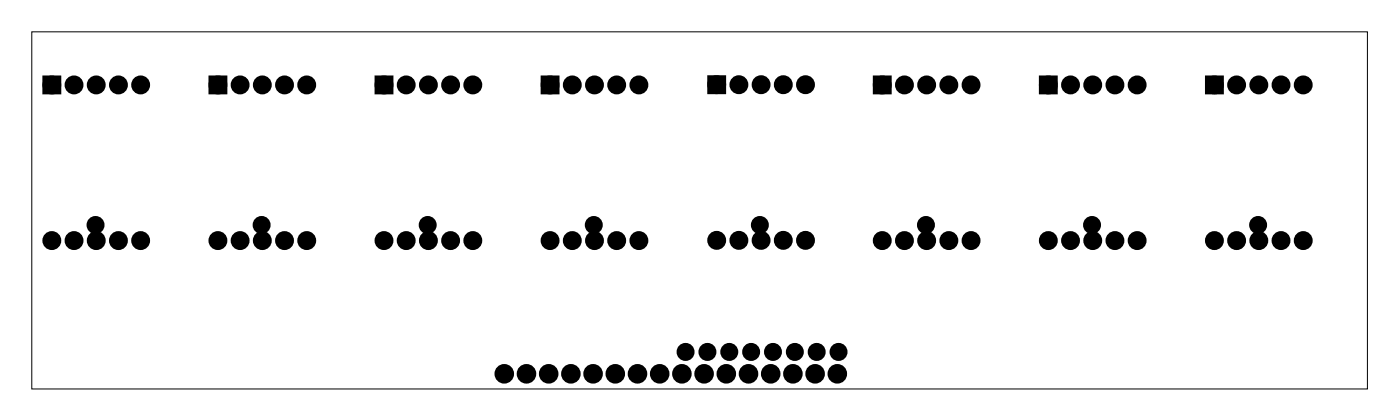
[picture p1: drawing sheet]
<svg xmlns="http://www.w3.org/2000/svg" width="160mm" height="48mm" viewBox="0 0 160 48" stroke-linecap="round" stroke-linejoin="round" font-family="sans-serif">
<path d="M3.6 3.6h152.8v40.8h-152.8z" fill="none" stroke="#000" stroke-width=".11"/>
<path d="M5.2 9h1.4v1.4h-1.4zM24.2 9h1.4v1.4h-1.4zM43.2 9h1.4v1.4h-1.4zM62.2 9h1.4v1.4h-1.4zM81.3 9h1.4v1.4h-1.4zM100.2 9h1.4v1.4h-1.4zM119.2 9h1.4v1.4h-1.4zM138.2 9h1.4v1.4h-1.4z" fill="#000"/>
<g fill="none" stroke="#000" stroke-width=".76" stroke-linecap="butt">
<path d="M5.2 9h1.4v1.4h-1.4zM24.2 9h1.4v1.4h-1.4zM43.2 9h1.4v1.4h-1.4zM62.2 9h1.4v1.4h-1.4zM81.3 9h1.4v1.4h-1.4zM100.2 9h1.4v1.4h-1.4zM119.2 9h1.4v1.4h-1.4zM138.2 9h1.4v1.4h-1.4z"/>
<circle cx="5.9" cy="9.7" r=".7"/>
<circle cx="8.5" cy="9.7" r=".7"/>
<circle cx="11" cy="9.7" r=".7"/>
<circle cx="13.6" cy="9.7" r=".7"/>
<circle cx="16.1" cy="9.7" r=".7"/>
<circle cx="24.9" cy="9.7" r=".7"/>
<circle cx="27.5" cy="9.7" r=".7"/>
<circle cx="30" cy="9.7" r=".7"/>
<circle cx="32.6" cy="9.7" r=".7"/>
<circle cx="35.1" cy="9.7" r=".7"/>
<circle cx="43.9" cy="9.7" r=".7"/>
<circle cx="46.5" cy="9.7" r=".7"/>
<circle cx="49" cy="9.7" r=".7"/>
<circle cx="51.6" cy="9.7" r=".7"/>
<circle cx="54.1" cy="9.7" r=".7"/>
<circle cx="62.9" cy="9.7" r=".7"/>
<circle cx="65.5" cy="9.7" r=".7"/>
<circle cx="68" cy="9.7" r=".7"/>
<circle cx="70.6" cy="9.7" r=".7"/>
<circle cx="73.1" cy="9.7" r=".7"/>
<circle cx="82" cy="9.7" r=".7"/>
<circle cx="84.5" cy="9.7" r=".7"/>
<circle cx="87.1" cy="9.7" r=".7"/>
<circle cx="89.6" cy="9.7" r=".7"/>
<circle cx="92.2" cy="9.7" r=".7"/>
<circle cx="100.9" cy="9.7" r=".7"/>
<circle cx="103.5" cy="9.7" r=".7"/>
<circle cx="106" cy="9.7" r=".7"/>
<circle cx="108.6" cy="9.7" r=".7"/>
<circle cx="111.1" cy="9.7" r=".7"/>
<circle cx="119.9" cy="9.7" r=".7"/>
<circle cx="122.5" cy="9.7" r=".7"/>
<circle cx="125" cy="9.7" r=".7"/>
<circle cx="127.6" cy="9.7" r=".7"/>
<circle cx="130.1" cy="9.7" r=".7"/>
<circle cx="138.9" cy="9.7" r=".7"/>
<circle cx="141.5" cy="9.7" r=".7"/>
<circle cx="144" cy="9.7" r=".7"/>
<circle cx="146.6" cy="9.7" r=".7"/>
<circle cx="149.1" cy="9.7" r=".7"/>
<circle cx="5.9" cy="27.5" r=".7"/>
<circle cx="8.5" cy="27.5" r=".7"/>
<circle cx="11" cy="27.5" r=".7"/>
<circle cx="13.6" cy="27.5" r=".7"/>
<circle cx="16.1" cy="27.5" r=".7"/>
<circle cx="24.9" cy="27.5" r=".7"/>
<circle cx="27.5" cy="27.5" r=".7"/>
<circle cx="30" cy="27.5" r=".7"/>
<circle cx="32.6" cy="27.5" r=".7"/>
<circle cx="35.1" cy="27.5" r=".7"/>
<circle cx="43.9" cy="27.5" r=".7"/>
<circle cx="46.5" cy="27.5" r=".7"/>
<circle cx="49" cy="27.5" r=".7"/>
<circle cx="51.6" cy="27.5" r=".7"/>
<circle cx="54.1" cy="27.5" r=".7"/>
<circle cx="62.9" cy="27.5" r=".7"/>
<circle cx="65.5" cy="27.5" r=".7"/>
<circle cx="68" cy="27.5" r=".7"/>
<circle cx="70.6" cy="27.5" r=".7"/>
<circle cx="73.1" cy="27.5" r=".7"/>
<circle cx="82" cy="27.5" r=".7"/>
<circle cx="84.5" cy="27.5" r=".7"/>
<circle cx="87.1" cy="27.5" r=".7"/>
<circle cx="89.6" cy="27.5" r=".7"/>
<circle cx="92.2" cy="27.5" r=".7"/>
<circle cx="100.9" cy="27.5" r=".7"/>
<circle cx="103.5" cy="27.5" r=".7"/>
<circle cx="106" cy="27.5" r=".7"/>
<circle cx="108.6" cy="27.5" r=".7"/>
<circle cx="111.1" cy="27.5" r=".7"/>
<circle cx="119.9" cy="27.5" r=".7"/>
<circle cx="122.5" cy="27.5" r=".7"/>
<circle cx="125" cy="27.5" r=".7"/>
<circle cx="127.6" cy="27.5" r=".7"/>
<circle cx="130.1" cy="27.5" r=".7"/>
<circle cx="138.9" cy="27.5" r=".7"/>
<circle cx="141.5" cy="27.5" r=".7"/>
<circle cx="144" cy="27.5" r=".7"/>
<circle cx="146.6" cy="27.5" r=".7"/>
<circle cx="149.1" cy="27.5" r=".7"/>
<circle cx="57.7" cy="42.7" r=".74"/>
<circle cx="60.2" cy="42.7" r=".74"/>
<circle cx="62.8" cy="42.7" r=".74"/>
<circle cx="65.3" cy="42.7" r=".74"/>
<circle cx="67.9" cy="42.7" r=".74"/>
<circle cx="70.4" cy="42.7" r=".74"/>
<circle cx="72.9" cy="42.7" r=".74"/>
<circle cx="75.5" cy="42.7" r=".74"/>
<circle cx="78" cy="42.7" r=".74"/>
<circle cx="80.6" cy="42.7" r=".74"/>
<circle cx="83.1" cy="42.7" r=".74"/>
<circle cx="85.6" cy="42.7" r=".74"/>
<circle cx="88.2" cy="42.7" r=".74"/>
<circle cx="90.7" cy="42.7" r=".74"/>
<circle cx="93.3" cy="42.7" r=".74"/>
<circle cx="95.8" cy="42.7" r=".74"/>
</g>
<g fill="#000">
<circle cx="5.9" cy="9.7" r=".7"/>
<circle cx="8.5" cy="9.7" r=".7"/>
<circle cx="11" cy="9.7" r=".7"/>
<circle cx="13.6" cy="9.7" r=".7"/>
<circle cx="16.1" cy="9.7" r=".7"/>
<circle cx="24.9" cy="9.7" r=".7"/>
<circle cx="27.5" cy="9.7" r=".7"/>
<circle cx="30" cy="9.7" r=".7"/>
<circle cx="32.6" cy="9.7" r=".7"/>
<circle cx="35.1" cy="9.7" r=".7"/>
<circle cx="43.9" cy="9.7" r=".7"/>
<circle cx="46.5" cy="9.7" r=".7"/>
<circle cx="49" cy="9.7" r=".7"/>
<circle cx="51.6" cy="9.7" r=".7"/>
<circle cx="54.1" cy="9.7" r=".7"/>
<circle cx="62.9" cy="9.7" r=".7"/>
<circle cx="65.5" cy="9.7" r=".7"/>
<circle cx="68" cy="9.7" r=".7"/>
<circle cx="70.6" cy="9.7" r=".7"/>
<circle cx="73.1" cy="9.7" r=".7"/>
<circle cx="82" cy="9.7" r=".7"/>
<circle cx="84.5" cy="9.7" r=".7"/>
<circle cx="87.1" cy="9.7" r=".7"/>
<circle cx="89.6" cy="9.7" r=".7"/>
<circle cx="92.2" cy="9.7" r=".7"/>
<circle cx="100.9" cy="9.7" r=".7"/>
<circle cx="103.5" cy="9.7" r=".7"/>
<circle cx="106" cy="9.7" r=".7"/>
<circle cx="108.6" cy="9.7" r=".7"/>
<circle cx="111.1" cy="9.7" r=".7"/>
<circle cx="119.9" cy="9.7" r=".7"/>
<circle cx="122.5" cy="9.7" r=".7"/>
<circle cx="125" cy="9.7" r=".7"/>
<circle cx="127.6" cy="9.7" r=".7"/>
<circle cx="130.1" cy="9.7" r=".7"/>
<circle cx="138.9" cy="9.7" r=".7"/>
<circle cx="141.5" cy="9.7" r=".7"/>
<circle cx="144" cy="9.7" r=".7"/>
<circle cx="146.6" cy="9.7" r=".7"/>
<circle cx="149.1" cy="9.7" r=".7"/>
<circle cx="5.9" cy="27.5" r=".7"/>
<circle cx="8.5" cy="27.5" r=".7"/>
<circle cx="10.9" cy="25.7" r=".65"/>
<circle cx="11" cy="27.5" r=".7"/>
<circle cx="13.6" cy="27.5" r=".7"/>
<circle cx="16.1" cy="27.5" r=".7"/>
<circle cx="24.9" cy="27.5" r=".7"/>
<circle cx="27.5" cy="27.5" r=".7"/>
<circle cx="29.9" cy="25.7" r=".65"/>
<circle cx="30" cy="27.5" r=".7"/>
<circle cx="32.6" cy="27.5" r=".7"/>
<circle cx="35.1" cy="27.5" r=".7"/>
<circle cx="43.9" cy="27.5" r=".7"/>
<circle cx="46.5" cy="27.5" r=".7"/>
<circle cx="48.9" cy="25.7" r=".65"/>
<circle cx="49" cy="27.5" r=".7"/>
<circle cx="51.6" cy="27.5" r=".7"/>
<circle cx="54.1" cy="27.5" r=".7"/>
<circle cx="62.9" cy="27.5" r=".7"/>
<circle cx="65.5" cy="27.5" r=".7"/>
<circle cx="67.9" cy="25.7" r=".65"/>
<circle cx="68" cy="27.5" r=".7"/>
<circle cx="70.6" cy="27.5" r=".7"/>
<circle cx="73.1" cy="27.5" r=".7"/>
<circle cx="82" cy="27.5" r=".7"/>
<circle cx="84.5" cy="27.5" r=".7"/>
<circle cx="86.9" cy="25.7" r=".65"/>
<circle cx="87.1" cy="27.5" r=".7"/>
<circle cx="89.6" cy="27.5" r=".7"/>
<circle cx="92.2" cy="27.5" r=".7"/>
<circle cx="100.9" cy="27.5" r=".7"/>
<circle cx="103.5" cy="27.5" r=".7"/>
<circle cx="105.9" cy="25.7" r=".65"/>
<circle cx="106" cy="27.5" r=".7"/>
<circle cx="108.6" cy="27.5" r=".7"/>
<circle cx="111.1" cy="27.5" r=".7"/>
<circle cx="119.9" cy="27.5" r=".7"/>
<circle cx="122.5" cy="27.5" r=".7"/>
<circle cx="124.9" cy="25.7" r=".65"/>
<circle cx="125" cy="27.5" r=".7"/>
<circle cx="127.6" cy="27.5" r=".7"/>
<circle cx="130.1" cy="27.5" r=".7"/>
<circle cx="138.9" cy="27.5" r=".7"/>
<circle cx="141.5" cy="27.5" r=".7"/>
<circle cx="143.9" cy="25.7" r=".65"/>
<circle cx="144" cy="27.5" r=".7"/>
<circle cx="146.6" cy="27.5" r=".7"/>
<circle cx="149.1" cy="27.5" r=".7"/>
<circle cx="57.7" cy="42.7" r=".74"/>
<circle cx="60.2" cy="42.7" r=".74"/>
<circle cx="62.8" cy="42.7" r=".74"/>
<circle cx="65.3" cy="42.7" r=".74"/>
<circle cx="67.9" cy="42.7" r=".74"/>
<circle cx="70.4" cy="42.7" r=".74"/>
<circle cx="72.9" cy="42.7" r=".74"/>
<circle cx="75.5" cy="42.7" r=".74"/>
<circle cx="78" cy="42.7" r=".74"/>
<circle cx="78.4" cy="40.2" r=".65"/>
<circle cx="80.6" cy="42.7" r=".74"/>
<circle cx="80.9" cy="40.2" r=".65"/>
<circle cx="83.1" cy="42.7" r=".74"/>
<circle cx="83.4" cy="40.2" r=".65"/>
<circle cx="85.6" cy="42.7" r=".74"/>
<circle cx="85.9" cy="40.2" r=".65"/>
<circle cx="88.2" cy="42.7" r=".74"/>
<circle cx="88.4" cy="40.2" r=".65"/>
<circle cx="90.7" cy="42.7" r=".74"/>
<circle cx="90.9" cy="40.2" r=".65"/>
<circle cx="93.3" cy="42.7" r=".74"/>
<circle cx="93.4" cy="40.2" r=".65"/>
<circle cx="95.8" cy="42.7" r=".74"/>
<circle cx="95.9" cy="40.2" r=".65"/>
</g>
<g fill="none" stroke="#000" stroke-width=".75" stroke-linecap="butt">
<circle cx="10.9" cy="25.7" r=".65"/>
<circle cx="29.9" cy="25.7" r=".65"/>
<circle cx="48.9" cy="25.7" r=".65"/>
<circle cx="67.9" cy="25.7" r=".65"/>
<circle cx="86.9" cy="25.7" r=".65"/>
<circle cx="105.9" cy="25.7" r=".65"/>
<circle cx="124.9" cy="25.7" r=".65"/>
<circle cx="143.9" cy="25.7" r=".65"/>
<circle cx="78.4" cy="40.2" r=".65"/>
<circle cx="80.9" cy="40.2" r=".65"/>
<circle cx="83.4" cy="40.2" r=".65"/>
<circle cx="85.9" cy="40.2" r=".65"/>
<circle cx="88.4" cy="40.2" r=".65"/>
<circle cx="90.9" cy="40.2" r=".65"/>
<circle cx="93.4" cy="40.2" r=".65"/>
<circle cx="95.9" cy="40.2" r=".65"/>
</g>
</svg>
